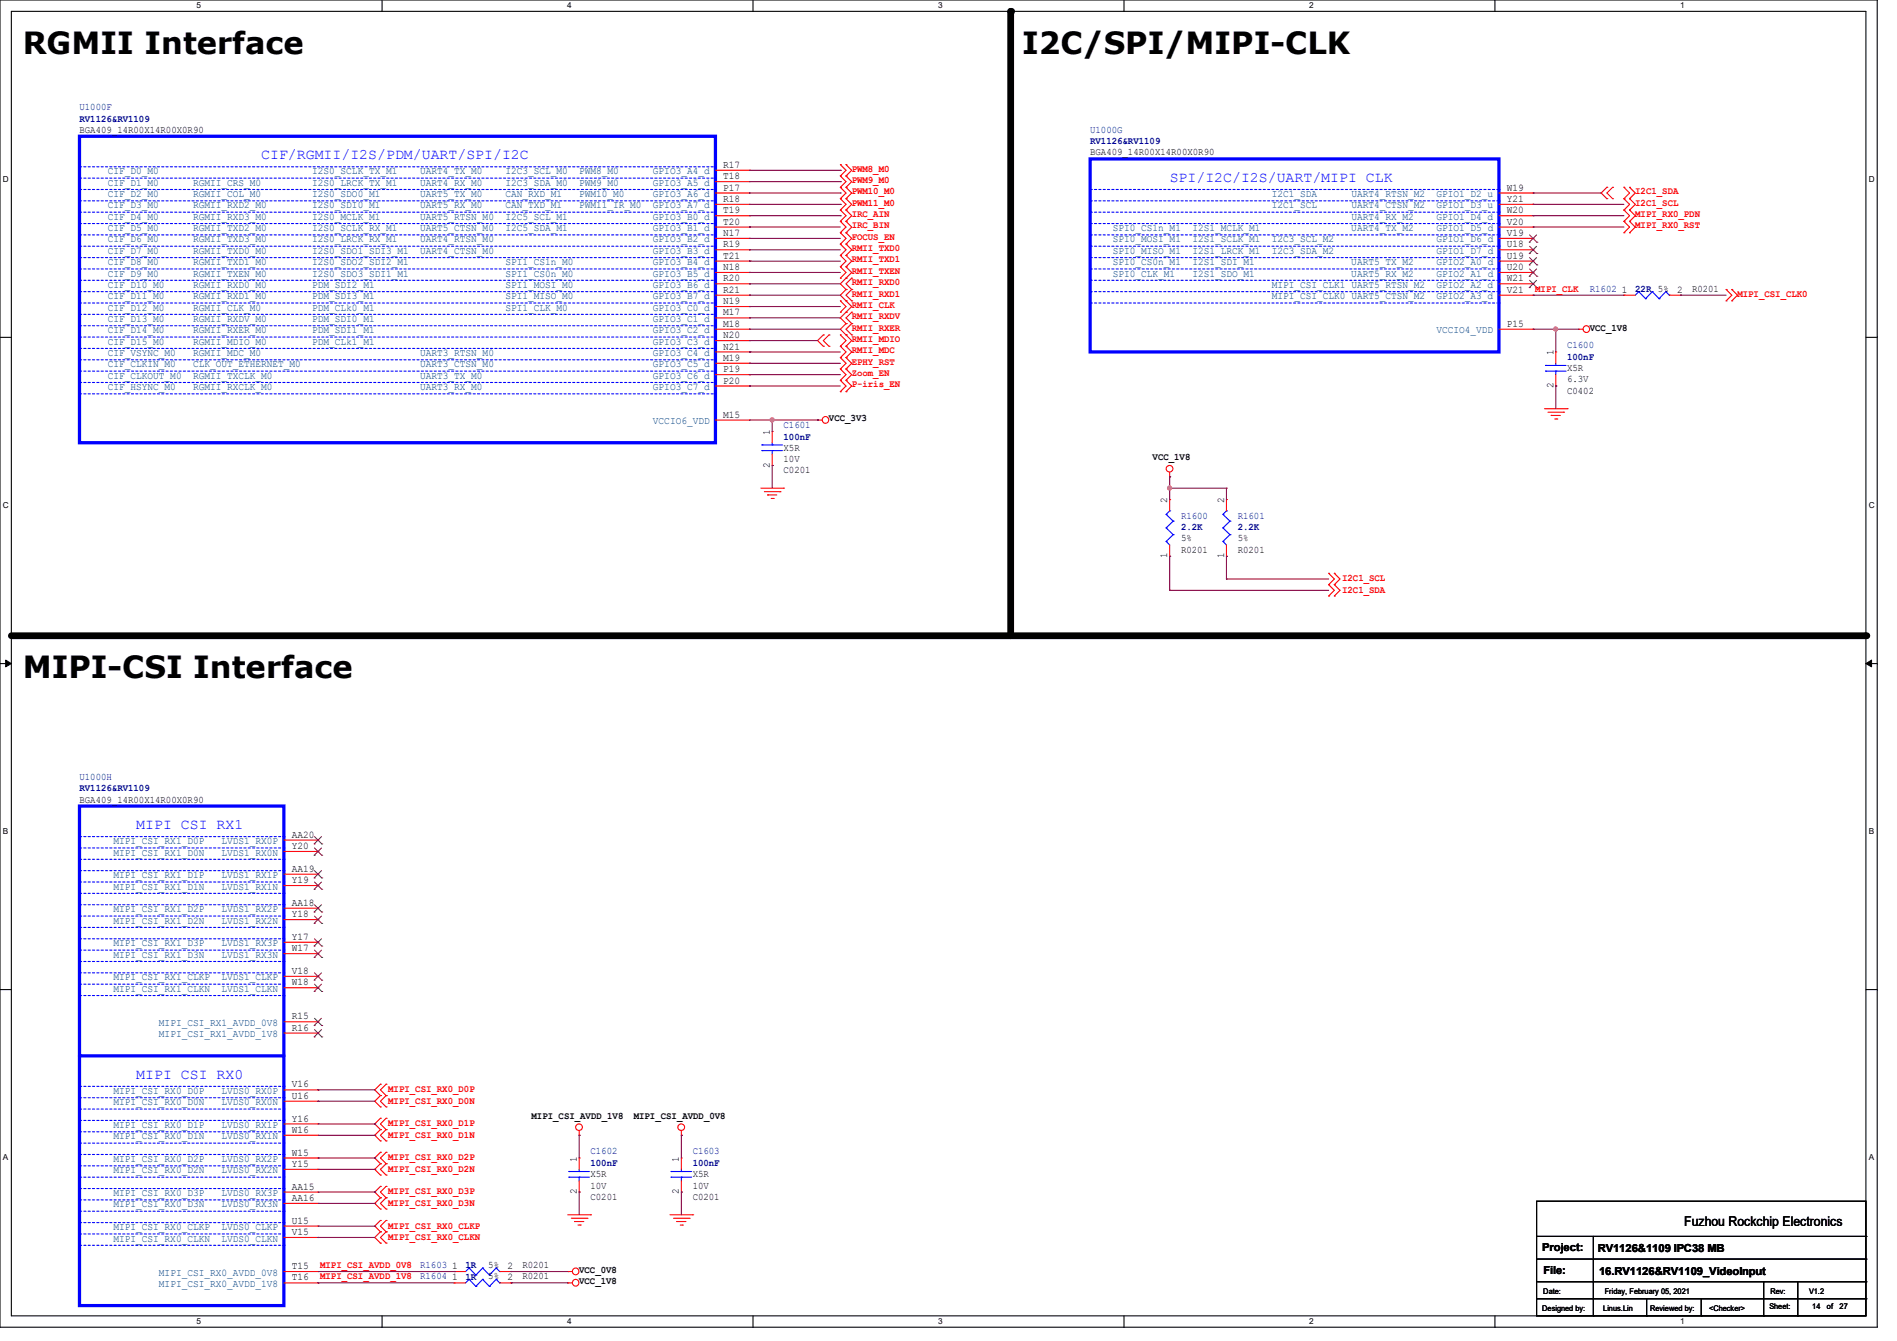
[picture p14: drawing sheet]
<svg xmlns="http://www.w3.org/2000/svg" width="297mm" height="210mm" viewBox="0 0 297 210" stroke-linecap="round" stroke-linejoin="round" font-family="sans-serif">
<defs><g id="words">
<g font-size="4.8">
<text x="3.6" y="8.4">RGMII Interface</text>
<text x="160" y="8.4">I2C/SPI/MIPI-CLK</text>
<text x="3.6" y="106.2">MIPI-CSI Interface</text>
</g>
<g font-size="2.3" fill="#00f">
<text x="40.9" y="25">CIF/RGMII/I2S/PDM/UART/SPI/I2C</text>
<text x="183.1" y="28.5">SPI/I2C/I2S/UART/MIPI CLK</text>
<text x="21.3" y="129.9">MIPI CSI RX1</text>
<text x="21.3" y="169">MIPI CSI RX0</text>
</g>
<text font-size="2.1" x="263.7" y="192">Fuzhou Rockchip Electronics</text>
<g font-size="1.7">
<text x="241.5" y="196">Project:</text>
<text x="250.1" y="196.1">RV1126&amp;1109 IPC38 MB</text>
<text x="241.6" y="199.5">File:</text>
<text x="250.4" y="199.7">16.RV1126&amp;RV1109_VideoInput</text>
</g>
<g font-size="1.6" fill="#000080">
<text x="12.4" y="17.2">U1000F</text>
<text x="12.4" y="19">RV1126&amp;RV1109</text>
<text x="170.7" y="20.8">U1000G</text>
<text x="170.7" y="22.6">RV1126&amp;RV1109</text>
<text x="248.9" y="45.7">R1602</text>
<text x="256" y="45.7">22R 5%</text>
<text x="245.4" y="54.6">C1600</text>
<text x="245.4" y="56.4">100nF</text>
<text x="122.7" y="67">C1601</text>
<text x="122.7" y="68.8">100nF</text>
<text x="184.9" y="81.2">R1600</text>
<text x="184.9" y="83.1">2.2K</text>
<text x="193.8" y="81.2">R1601</text>
<text x="193.8" y="83.1">2.2K</text>
<text x="12.4" y="122.1">U1000H</text>
<text x="12.4" y="123.9">RV1126&amp;RV1109</text>
<text x="92.5" y="180.8">C1602</text>
<text x="92.5" y="182.6">100nF</text>
<text x="108.5" y="180.8">C1603</text>
<text x="108.5" y="182.6">100nF</text>
<text x="65.8" y="198.6">R1603</text>
<text x="65.8" y="200.4">R1604</text>
<text x="72.9" y="198.6">1R</text>
<text x="72.9" y="200.4">1R</text>
</g>
<g font-size="1.6">
<text x="12.4" y="20.8">BGA409_14R00X14R00X0R90</text>
<text x="113.2" y="26.3">R17</text>
<text x="113.2" y="28.1">T18</text>
<text x="113.2" y="29.8">P17</text>
<text x="170.7" y="24.3">BGA409_14R00X14R00X0R90</text>
<text x="235.9" y="29.8">W19</text>
<text x="113.2" y="31.6">R18</text>
<text x="113.2" y="33.4">T19</text>
<text x="113.2" y="35.2">T20</text>
<text x="235.9" y="31.6">Y21</text>
<text x="235.9" y="33.4">W20</text>
<text x="235.9" y="35.2">V20</text>
<text x="113.2" y="37">N17</text>
<text x="113.2" y="38.7">R19</text>
<text x="113.2" y="40.5">T21</text>
<text x="235.9" y="37">V19</text>
<text x="235.9" y="38.7">U18</text>
<text x="235.9" y="40.5">U19</text>
<text x="113.2" y="42.3">N18</text>
<text x="113.2" y="44.1">R20</text>
<text x="113.2" y="45.8">R21</text>
<text x="113.2" y="47.6">N19</text>
<text x="235.9" y="42.3">U20</text>
<text x="235.9" y="44.1">W21</text>
<text x="235.9" y="45.8">V21</text>
<text x="253.9" y="45.8">1</text>
<text x="262.6" y="45.8">2</text>
<text x="264.9" y="45.7">R0201</text>
<text x="113.2" y="49.4">M17</text>
<text x="113.2" y="51.2">M18</text>
<text x="113.2" y="53">N20</text>
<text x="235.9" y="51.2">P15</text>
<text x="248.9" y="51.8">VCC_1V8</text>
<text x="113.2" y="54.7">N21</text>
<text x="113.2" y="56.5">M19</text>
<text x="113.2" y="58.3">P19</text>
<text x="243.2" y="55.7" transform="rotate(-90 243.2 55.7)">1</text>
<text x="245.4" y="58.1">X5R</text>
<text x="245.4" y="59.9">6.3V</text>
<text x="113.2" y="60.1">P20</text>
<text x="113.2" y="65.4">M15</text>
<text x="129.8" y="66">VCC_3V3</text>
<text x="243.2" y="60.8" transform="rotate(-90 243.2 60.8)">2</text>
<text x="245.4" y="61.7">C0402</text>
<text x="120.5" y="68.1" transform="rotate(-90 120.5 68.1)">1</text>
<text x="122.7" y="70.6">X5R</text>
<text x="120.5" y="73.2" transform="rotate(-90 120.5 73.2)">2</text>
<text x="122.7" y="74.1">C0201</text>
<text x="122.7" y="72.3">10V</text>
<text x="180.5" y="72">VCC_1V8</text>
<text x="182.8" y="78.8" transform="rotate(-90 182.8 78.8)">2</text>
<text x="191.6" y="78.8" transform="rotate(-90 191.6 78.8)">2</text>
<text x="182.8" y="87.5" transform="rotate(-90 182.8 87.5)">1</text>
<text x="184.9" y="86.6">R0201</text>
<text x="184.9" y="84.8">5%</text>
<text x="191.6" y="87.5" transform="rotate(-90 191.6 87.5)">1</text>
<text x="193.8" y="86.6">R0201</text>
<text x="193.8" y="84.8">5%</text>
<text x="12.4" y="125.7">BGA409_14R00X14R00X0R90</text>
<text x="45.7" y="131.2">AA20</text>
<text x="45.7" y="133">Y20</text>
<text x="45.7" y="136.5">AA19</text>
<text x="45.7" y="138.3">Y19</text>
<text x="45.7" y="141.9">AA18</text>
<text x="45.7" y="143.6">Y18</text>
<text x="45.7" y="147.2">Y17</text>
<text x="45.7" y="149">W17</text>
<text x="45.7" y="152.5">V18</text>
<text x="45.7" y="154.3">W18</text>
<text x="45.7" y="161.4">R16</text>
<text x="45.7" y="159.6">R15</text>
<text x="45.7" y="170.3">V16</text>
<text x="45.7" y="172.1">U16</text>
<text x="45.7" y="175.6">Y16</text>
<text x="45.7" y="177.4">W16</text>
<text x="83.2" y="175.2">MIPI_CSI_AVDD_1V8</text>
<text x="99.2" y="175.2">MIPI_CSI_AVDD_0V8</text>
<text x="45.7" y="181">W15</text>
<text x="45.7" y="182.8">Y15</text>
<text x="90.3" y="181.9" transform="rotate(-90 90.3 181.9)">1</text>
<text x="92.5" y="184.4">X5R</text>
<text x="106.3" y="181.9" transform="rotate(-90 106.3 181.9)">1</text>
<text x="108.5" y="184.4">X5R</text>
<text x="45.7" y="186.3">AA15</text>
<text x="45.7" y="188.1">AA16</text>
<text x="45.7" y="191.6">U15</text>
<text x="90.3" y="187" transform="rotate(-90 90.3 187)">2</text>
<text x="92.5" y="187.9">C0201</text>
<text x="92.5" y="186.1">10V</text>
<text x="106.3" y="187" transform="rotate(-90 106.3 187)">2</text>
<text x="108.5" y="187.9">C0201</text>
<text x="108.5" y="186.1">10V</text>
<text x="45.7" y="193.4">V15</text>
<text x="45.7" y="200.5">T16</text>
<text x="45.7" y="198.8">T15</text>
<text x="70.8" y="198.8">1</text>
<text x="70.8" y="200.5">1</text>
<text x="76.5" y="198.6">5%</text>
<text x="76.5" y="200.4">5%</text>
<text x="79.5" y="198.8">2</text>
<text x="79.5" y="200.5">2</text>
<text x="81.8" y="198.6">R0201</text>
<text x="81.8" y="200.4">R0201</text>
<text x="90.7" y="199.3">VCC_0V8</text>
<text x="90.7" y="201.1">VCC_1V8</text>
</g>
<g font-size="1.6" fill="#004080">
<text x="16.9" y="27.3">CIF_D0_M0</text>
<text x="16.9" y="29.1">CIF_D1_M0</text>
<text x="30.2" y="29.1">RGMII_CRS_M0</text>
<text x="48.9" y="27.3">I2S0_SCLK_TX_M1</text>
<text x="48.9" y="29.1">I2S0_LRCK_TX_M1</text>
<text x="65.8" y="27.3">UART4_TX_M0</text>
<text x="65.8" y="29.1">UART4_RX_M0</text>
<text x="79.1" y="27.3">I2C3_SCL_M0</text>
<text x="79.1" y="29.1">I2C3_SDA_M0</text>
<text x="90.7" y="27.3">PWM8_M0</text>
<text x="90.7" y="29.1">PWM9_M0</text>
<text x="102.2" y="27.3">GPIO3_A4_d</text>
<text x="102.2" y="29.1">GPIO3_A5_d</text>
<text x="16.9" y="30.9">CIF_D2_M0</text>
<text x="16.9" y="32.6">CIF_D3_M0</text>
<text x="16.9" y="34.4">CIF_D4_M0</text>
<text x="30.2" y="30.9">RGMII_COL_M0</text>
<text x="30.2" y="32.6">RGMII_RXD2_M0</text>
<text x="30.2" y="34.4">RGMII_RXD3_M0</text>
<text x="48.9" y="30.9">I2S0_SDO0_M1</text>
<text x="48.9" y="32.6">I2S0_SDI0_M1</text>
<text x="48.9" y="34.4">I2S0_MCLK_M1</text>
<text x="65.8" y="30.9">UART5_TX_M0</text>
<text x="65.8" y="32.6">UART5_RX_M0</text>
<text x="65.8" y="34.4">UART5_RTSN_M0</text>
<text x="79.1" y="30.9">CAN_RXD_M1</text>
<text x="79.1" y="32.6">CAN_TXD_M1</text>
<text x="79.1" y="34.4">I2C5_SCL_M1</text>
<text x="90.7" y="30.9">PWM10_M0</text>
<text x="90.7" y="32.6">PWM11_IR_M0</text>
<text x="102.2" y="30.9">GPIO3_A6_d</text>
<text x="102.2" y="32.6">GPIO3_A7_d</text>
<text x="102.2" y="34.4">GPIO3_B0_d</text>
<text x="199.1" y="30.9">I2C1_SDA</text>
<text x="199.1" y="32.6">I2C1_SCL</text>
<text x="211.6" y="30.9">UART4_RTSN_M2</text>
<text x="211.6" y="32.6">UART4_CTSN_M2</text>
<text x="211.6" y="34.4">UART4_RX_M2</text>
<text x="224.9" y="30.9">GPIO1_D2_u</text>
<text x="224.9" y="32.6">GPIO1_D3_u</text>
<text x="224.9" y="34.4">GPIO1_D4_d</text>
<text x="16.9" y="36.2">CIF_D5_M0</text>
<text x="16.9" y="38">CIF_D6_M0</text>
<text x="16.9" y="39.8">CIF_D7_M0</text>
<text x="16.9" y="41.5">CIF_D8_M0</text>
<text x="30.2" y="36.2">RGMII_TXD2_M0</text>
<text x="30.2" y="38">RGMII_TXD3_M0</text>
<text x="30.2" y="39.8">RGMII_TXD0_M0</text>
<text x="30.2" y="41.5">RGMII_TXD1_M0</text>
<text x="48.9" y="36.2">I2S0_SCLK_RX_M1</text>
<text x="48.9" y="38">I2S0_LRCK_RX_M1</text>
<text x="48.9" y="39.8">I2S0_SDO1_SDI3_M1</text>
<text x="48.9" y="41.5">I2S0_SDO2_SDI2_M1</text>
<text x="65.8" y="36.2">UART5_CTSN_M0</text>
<text x="65.8" y="38">UART4_RTSN_M0</text>
<text x="65.8" y="39.8">UART4_CTSN_M0</text>
<text x="79.1" y="36.2">I2C5_SDA_M1</text>
<text x="79.1" y="41.5">SPI1_CS1n_M0</text>
<text x="102.2" y="36.2">GPIO3_B1_d</text>
<text x="102.2" y="38">GPIO3_B2_d</text>
<text x="102.2" y="39.8">GPIO3_B3_d</text>
<text x="102.2" y="41.5">GPIO3_B4_d</text>
<text x="174.2" y="36.2">SPI0_CS1n_M1</text>
<text x="174.2" y="38">SPI0_MOSI_M1</text>
<text x="174.2" y="39.8">SPI0_MISO_M1</text>
<text x="174.2" y="41.5">SPI0_CS0n_M1</text>
<text x="186.7" y="36.2">I2S1_MCLK_M1</text>
<text x="186.7" y="38">I2S1_SCLK_M1</text>
<text x="186.7" y="39.8">I2S1_LRCK_M1</text>
<text x="186.7" y="41.5">I2S1_SDI_M1</text>
<text x="199.1" y="38">I2C3_SCL_M2</text>
<text x="199.1" y="39.8">I2C3_SDA_M2</text>
<text x="211.6" y="36.2">UART4_TX_M2</text>
<text x="211.6" y="41.5">UART5_TX_M2</text>
<text x="224.9" y="36.2">GPIO1_D5_d</text>
<text x="224.9" y="38">GPIO1_D6_d</text>
<text x="224.9" y="39.8">GPIO1_D7_d</text>
<text x="224.9" y="41.5">GPIO2_A0_d</text>
<text x="16.9" y="43.3">CIF_D9_M0</text>
<text x="16.9" y="45.1">CIF_D10_M0</text>
<text x="16.9" y="46.9">CIF_D11_M0</text>
<text x="30.2" y="43.3">RGMII_TXEN_M0</text>
<text x="30.2" y="45.1">RGMII_RXD0_M0</text>
<text x="30.2" y="46.9">RGMII_RXD1_M0</text>
<text x="48.9" y="43.3">I2S0_SDO3_SDI1_M1</text>
<text x="48.9" y="45.1">PDM_SDI2_M1</text>
<text x="48.9" y="46.9">PDM_SDI3_M1</text>
<text x="79.1" y="43.3">SPI1_CS0n_M0</text>
<text x="79.1" y="45.1">SPI1_MOSI_M0</text>
<text x="79.1" y="46.9">SPI1_MISO_M0</text>
<text x="102.2" y="43.3">GPIO3_B5_d</text>
<text x="102.2" y="45.1">GPIO3_B6_d</text>
<text x="102.2" y="46.9">GPIO3_B7_d</text>
<text x="174.2" y="43.3">SPI0_CLK_M1</text>
<text x="186.7" y="43.3">I2S1_SDO_M1</text>
<text x="199.1" y="45.1">MIPI_CSI_CLK1 UART5_RTSN_M2</text>
<text x="199.1" y="46.9">MIPI_CSI_CLK0 UART5_CTSN_M2</text>
<text x="211.6" y="43.3">UART5_RX_M2</text>
<text x="224.9" y="45.1">GPIO2_A2_d</text>
<text x="224.9" y="46.9">GPIO2_A3_d</text>
<text x="224.9" y="43.3">GPIO2_A1_d</text>
<text x="16.9" y="48.6">CIF_D12_M0</text>
<text x="16.9" y="50.4">CIF_D13_M0</text>
<text x="16.9" y="52.2">CIF_D14_M0</text>
<text x="16.9" y="54">CIF_D15_M0</text>
<text x="30.2" y="48.6">RGMII_CLK_M0</text>
<text x="30.2" y="50.4">RGMII_RXDV_M0</text>
<text x="30.2" y="52.2">RGMII_RXER_M0</text>
<text x="30.2" y="54">RGMII_MDIO_M0</text>
<text x="48.9" y="48.6">PDM_CLk0_M1</text>
<text x="48.9" y="50.4">PDM_SDI0_M1</text>
<text x="48.9" y="52.2">PDM_SDI1_M1</text>
<text x="48.9" y="54">PDM_CLk1_M1</text>
<text x="79.1" y="48.6">SPI1_CLK_M0</text>
<text x="102.2" y="48.6">GPIO3_C0_d</text>
<text x="102.2" y="50.4">GPIO3_C1_d</text>
<text x="102.2" y="52.2">GPIO3_C2_d</text>
<text x="102.2" y="54">GPIO3_C3_d</text>
<text x="224.9" y="52.2">VCCIO4_VDD</text>
<text x="16.9" y="55.8">CIF_VSYNC_M0</text>
<text x="16.9" y="57.5">CIF_CLKIN_M0</text>
<text x="16.9" y="59.3">CIF_CLKOUT_M0</text>
<text x="30.2" y="55.8">RGMII_MDC_M0</text>
<text x="30.2" y="57.5">CLK_OUT_ETHERNET_M0</text>
<text x="30.2" y="59.3">RGMII_TXCLK_M0</text>
<text x="65.8" y="55.8">UART3_RTSN_M0</text>
<text x="65.8" y="57.5">UART3_CTSN_M0</text>
<text x="65.8" y="59.3">UART3_TX_M0</text>
<text x="102.2" y="55.8">GPIO3_C4_d</text>
<text x="102.2" y="57.5">GPIO3_C5_d</text>
<text x="102.2" y="59.3">GPIO3_C6_d</text>
<text x="16.9" y="61.1">CIF_HSYNC_M0</text>
<text x="30.2" y="61.1">RGMII_RXCLK_M0</text>
<text x="65.8" y="61.1">UART3_RX_M0</text>
<text x="102.2" y="61.1">GPIO3_C7_d</text>
<text x="102.2" y="66.4">VCCIO6_VDD</text>
<text x="17.8" y="132.2">MIPI_CSI_RX1_D0P</text>
<text x="17.8" y="134">MIPI_CSI_RX1_D0N</text>
<text x="17.8" y="137.5">MIPI_CSI_RX1_D1P</text>
<text x="34.7" y="132.2">LVDS1_RX0P</text>
<text x="34.7" y="134">LVDS1_RX0N</text>
<text x="34.7" y="137.5">LVDS1_RX1P</text>
<text x="17.8" y="139.3">MIPI_CSI_RX1_D1N</text>
<text x="17.8" y="142.9">MIPI_CSI_RX1_D2P</text>
<text x="34.7" y="139.3">LVDS1_RX1N</text>
<text x="34.7" y="142.9">LVDS1_RX2P</text>
<text x="17.8" y="144.7">MIPI_CSI_RX1_D2N</text>
<text x="17.8" y="148.2">MIPI_CSI_RX1_D3P</text>
<text x="17.8" y="150">MIPI_CSI_RX1_D3N</text>
<text x="34.7" y="144.7">LVDS1_RX2N</text>
<text x="34.7" y="148.2">LVDS1_RX3P</text>
<text x="34.7" y="150">LVDS1_RX3N</text>
<text x="17.8" y="153.5">MIPI_CSI_RX1_CLKP</text>
<text x="17.8" y="155.3">MIPI_CSI_RX1_CLKN</text>
<text x="34.7" y="153.5">LVDS1_CLKP</text>
<text x="34.7" y="155.3">LVDS1_CLKN</text>
<text x="24.9" y="160.7">MIPI_CSI_RX1_AVDD_0V8</text>
<text x="24.9" y="162.4">MIPI_CSI_RX1_AVDD_1V8</text>
<text x="17.8" y="171.3">MIPI_CSI_RX0_D0P</text>
<text x="17.8" y="173.1">MIPI_CSI_RX0_D0N</text>
<text x="34.7" y="171.3">LVDS0_RX0P</text>
<text x="34.7" y="173.1">LVDS0_RX0N</text>
<text x="17.8" y="176.7">MIPI_CSI_RX0_D1P</text>
<text x="17.8" y="178.4">MIPI_CSI_RX0_D1N</text>
<text x="34.7" y="176.7">LVDS0_RX1P</text>
<text x="34.7" y="178.4">LVDS0_RX1N</text>
<text x="17.8" y="182">MIPI_CSI_RX0_D2P</text>
<text x="17.8" y="183.8">MIPI_CSI_RX0_D2N</text>
<text x="34.7" y="182">LVDS0_RX2P</text>
<text x="34.7" y="183.8">LVDS0_RX2N</text>
<text x="17.8" y="187.3">MIPI_CSI_RX0_D3P</text>
<text x="17.8" y="189.1">MIPI_CSI_RX0_D3N</text>
<text x="34.7" y="187.3">LVDS0_RX3P</text>
<text x="34.7" y="189.1">LVDS0_RX3N</text>
<text x="17.8" y="192.7">MIPI_CSI_RX0_CLKP</text>
<text x="17.8" y="194.4">MIPI_CSI_RX0_CLKN</text>
<text x="34.7" y="192.7">LVDS0_CLKP</text>
<text x="34.7" y="194.4">LVDS0_CLKN</text>
<text x="24.9" y="201.6">MIPI_CSI_RX0_AVDD_1V8</text>
<text x="24.9" y="199.8">MIPI_CSI_RX0_AVDD_0V8</text>
</g>
<g font-size="1.6" fill="#f00">
<text x="133.3" y="26.9">PWM8_M0</text>
<text x="133.3" y="28.7">PWM9_M0</text>
<text x="133.3" y="30.4">PWM10_M0</text>
<text x="133.3" y="32.2">PWM11_M0</text>
<text x="133.3" y="34">IRC_AIN</text>
<text x="133.3" y="35.8">IRC_BIN</text>
<text x="256" y="30.4">I2C1_SDA</text>
<text x="256" y="32.2">I2C1_SCL</text>
<text x="256" y="34">MIPI_RX0_PDN</text>
<text x="256" y="35.8">MIPI_RX0_RST</text>
<text x="133.3" y="37.5">FOCUS_EN</text>
<text x="133.3" y="39.3">RMII_TXD0</text>
<text x="133.3" y="41.1">RMII_TXD1</text>
<text x="133.3" y="46.4">RMII_RXD1</text>
<text x="133.3" y="44.7">RMII_RXD0</text>
<text x="133.3" y="42.9">RMII_TXEN</text>
<text x="240.4" y="45.7">MIPI_CLK</text>
<text x="272" y="46.4">MIPI_CSI_CLK0</text>
<text x="133.3" y="50">RMII_RXDV</text>
<text x="133.3" y="48.2">RMII_CLK</text>
<text x="133.3" y="51.8">RMII_RXER</text>
<text x="133.3" y="53.5">RMII_MDIO</text>
<text x="133.3" y="55.3">RMII_MDC</text>
<text x="133.3" y="57.1">EPHY_RST</text>
<text x="133.3" y="58.9">Zoom_EN</text>
<text x="133.3" y="60.7">P-iris_EN</text>
<text x="210.1" y="91.1">I2C1_SCL</text>
<text x="210.1" y="92.8">I2C1_SDA</text>
<text x="60.8" y="171.1">MIPI_CSI_RX0_D0P</text>
<text x="60.8" y="172.8">MIPI_CSI_RX0_D0N</text>
<text x="60.8" y="176.4">MIPI_CSI_RX0_D1P</text>
<text x="60.8" y="178.2">MIPI_CSI_RX0_D1N</text>
<text x="60.8" y="181.7">MIPI_CSI_RX0_D2P</text>
<text x="60.8" y="183.5">MIPI_CSI_RX0_D2N</text>
<text x="60.8" y="187.1">MIPI_CSI_RX0_D3P</text>
<text x="60.8" y="188.8">MIPI_CSI_RX0_D3N</text>
<text x="60.8" y="192.4">MIPI_CSI_RX0_CLKP</text>
<text x="60.8" y="194.2">MIPI_CSI_RX0_CLKN</text>
<text x="50.1" y="198.6">MIPI_CSI_AVDD_0V8</text>
<text x="50.1" y="200.4">MIPI_CSI_AVDD_1V8</text>
</g>
<g font-size="1.3">
<text x="30.8" y="1.3">5</text>
<text x="88.8" y="1.3">4</text>
<text x="146.9" y="1.3">3</text>
<text x="205" y="1.3">2</text>
<text x="263.1" y="1.3">1</text>
<text x=".5" y="28.4">D</text>
<text x="292.6" y="28.4">D</text>
<text x=".5" y="79.5">C</text>
<text x="292.6" y="79.5">C</text>
<text x=".5" y="130.6">B</text>
<text x="292.6" y="130.6">B</text>
<text x=".5" y="181.7">A</text>
<text x="292.6" y="181.7">A</text>
<text x="30.8" y="207.4">5</text>
<text x="88.8" y="207.4">4</text>
<text x="146.9" y="207.4">3</text>
<text x="205" y="207.4">2</text>
<text x="263.1" y="207.4">1</text>
</g>
<g font-size="1.2">
<text x="241.6" y="202.6">Date:</text>
<text x="251.2" y="202.6">Friday, February 05, 2021</text>
<text x="277.2" y="202.6">Rev:</text>
<text x="283.2" y="202.6">V1.2</text>
<text x="241.5" y="205.3">Designed by:</text>
<text x="251" y="205.3">Linus.Lin</text>
<text x="258.4" y="205.3">Reviewed by:</text>
<text x="267.6" y="205.3">&lt;Checker&gt;</text>
<text x="277" y="205.1">Sheet:</text>
<text x="283.8" y="205.1">14</text>
<text x="286" y="205.1">of</text>
<text x="288" y="205.1">27</text>
</g>
</g></defs>
<path d="M0 0h293.9v207.9h-293.9zM1.8 1.8h290.3v204.3h-290.3z" fill="none" stroke="#000" stroke-width=".17"/>
<g fill="#fff">
<path d="M30.8 .2h.7v1.4h-.7z"/>
<path d="M30.8 206.2h.7v1.4h-.7z"/>
</g>
<path d="M59.8 0v1.8M59.8 206.1v1.8" fill="none" stroke="#000" stroke-width=".17"/>
<g fill="#fff">
<path d="M88.8 .2h.7v1.4h-.7z"/>
<path d="M88.8 206.2h.7v1.4h-.7z"/>
</g>
<path d="M117.9 0v1.8M117.9 206.1v1.8" fill="none" stroke="#000" stroke-width=".17"/>
<g fill="#fff">
<path d="M146.9 .2h.7v1.4h-.7z"/>
<path d="M146.9 206.2h.7v1.4h-.7z"/>
</g>
<path d="M176 0v1.8M176 206.1v1.8" fill="none" stroke="#000" stroke-width=".17"/>
<g fill="#fff">
<path d="M205 .2h.7v1.4h-.7z"/>
<path d="M205 206.2h.7v1.4h-.7z"/>
</g>
<path d="M234.1 0v1.8M234.1 206.1v1.8" fill="none" stroke="#000" stroke-width=".17"/>
<g fill="#fff">
<path d="M263.1 .2h.6v1.4h-.6z"/>
<path d="M263.1 206.2h.6v1.4h-.6z"/>
<path d="M.5 27.3h.9v1.4h-.9z"/>
<path d="M292.6 27.3h.9v1.4h-.9z"/>
<path d="M.5 78.4h.9v1.4h-.9z"/>
<path d="M292.6 78.4h.9v1.4h-.9z"/>
</g>
<path d="M0 52.8h1.8M292.1 52.8h1.8" fill="none" stroke="#000" stroke-width=".17"/>
<g fill="#fff">
<path d="M.5 129.5h.8v1.4h-.8z"/>
<path d="M292.6 129.5h.8v1.4h-.8z"/>
</g>
<path d="M0 103.9h1.8M292.1 103.9h1.8" fill="none" stroke="#000" stroke-width=".17"/>
<path d="M.9 103.4l.9 .5-.9 .5zM292.1 103.9l.9-.5v1z" fill="#000" stroke="#000" stroke-width=".16"/>
<g fill="#fff">
<path d="M.5 180.5h.8v1.4h-.8z"/>
<path d="M292.6 180.5h.8v1.4h-.8z"/>
</g>
<g fill="none" stroke="#000" stroke-width=".17">
<path d="M0 155h1.8M292.1 155h1.8M240.6 188.1h51.5v18h-51.5zM240.6 193.6h51.5M240.6 197.2h51.5M249.5 193.6v12.5M292.1 193.6h.1M292.1 197.2h.1M240.6 200.7h51.5M240.6 203.4h51.5M249.5 206.1h.1M257.8 206.1h.1"/>
<path d="M257.8 203.4v2.7M266.4 206.1h.1M266.4 203.4v2.7M276.1 206.1h.1M276.1 200.7v5.4M281.5 206.1h.1M281.5 200.7v5.4M292.1 200.7h.1M292.1 203.4h.1"/>
</g>
<path d="M158.2 1.8v97.8M1.8 99.6h290.3" fill="none" stroke="#000" stroke-width="1.1"/>
<g fill="#000">
<circle cx="158.2" cy="1.8" r=".53"/>
<circle cx="292.1" cy="99.6" r=".53"/>
</g>
<g fill="none" stroke="#f00" stroke-width=".17">
<path d="M131.6 31.1h.1M131.6 29.3h.1M131.6 27.6h.1M131.6 25.8h.1M131.6 32.9h.1M131.6 34.7h.1M131.6 36.4h.1M131.6 38.2h.1M131.6 29.3l.9 .9-.9 .9M131.6 25.8l.9 .9-.9 .9M131.6 31.1l.9 .9-.9 .9M131.6 27.6l.9 .8-.9 .9"/>
<path d="M131.6 32.9l.9 .9-.9 .9M131.6 34.7l.9 .9-.9 .8M131.6 36.4l.9 .9-.9 .9M131.6 38.2l.9 .9-.9 .9M132.5 31.1h.1M132.5 29.3h.1M132.5 27.6h.1M132.5 25.8h.1M132.5 32.9h.1M132.5 34.7h.1M132.5 36.4h.1M132.5 38.2h.1"/>
<path d="M132.5 29.3l.8 .9-.8 .9M132.5 25.8l.8 .9-.8 .9M132.5 31.1l.8 .9-.8 .9M132.5 27.6l.8 .8-.8 .9M132.5 32.9l.8 .9-.8 .9M132.5 34.7l.8 .9-.8 .8M132.5 36.4l.8 .9-.8 .9M132.5 38.2l.8 .9-.8 .9M251.6 29.3h.1M251.6 31.1h.1M251.6 29.3l-.9 .9 .9 .9M252.5 31.1h.1"/>
<path d="M252.5 29.3h.1M252.5 29.3l-.9 .9 .9 .9M254.3 31.1h.1M254.3 29.3h.1M254.3 32.9h.1M254.3 34.7h.1M254.3 36.4h.1M254.3 32.9l.8 .9-.8 .9M254.3 29.3l.8 .9-.8 .9M254.3 31.1l.8 .9-.8 .9M254.3 34.7l.8 .9-.8 .8M255.1 31.1h.1"/>
<path d="M255.1 29.3h.1M255.1 32.9h.1M255.1 34.7h.1M255.1 36.4h.1M255.1 34.7l.9 .9-.9 .8M255.1 29.3l.9 .9-.9 .9M255.1 31.1l.9 .9-.9 .9M255.1 32.9l.9 .9-.9 .9M128.9 52.5h.1M128.9 54.2h.1M128.9 52.5l-.9 .8 .9 .9M129.8 54.2h.1"/>
<path d="M129.8 52.5h.1M129.8 52.5l-.9 .8 .9 .9M131.6 40h.1M131.6 41.8h.1M131.6 43.6h.1M131.6 48.9h.1M131.6 47.1h.1M131.6 54.2h.1M131.6 52.5h.1M131.6 56h.1M131.6 57.8h.1M131.6 59.6h.1"/>
<path d="M131.6 40l.9 .9-.9 .9M131.6 41.8l.9 .9-.9 .9M131.6 47.1l.9 .9-.9 .9M131.6 56l.9 .9-.9 .9M131.6 52.5l.9 .8-.9 .9M131.6 54.2l.9 .9-.9 .9M131.6 57.8l.9 .9-.9 .9M131.6 59.6l.9 .9-.9 .8M132.5 48.9h.1M132.5 50.7h.1M132.5 45.3h.1M132.5 47.1h.1"/>
<path d="M132.5 43.6h.1M132.5 40h.1M132.5 41.8h.1M132.5 52.5h.1M132.5 54.2h.1M132.5 56h.1M132.5 57.8h.1M132.5 59.6h.1M132.5 45.3l-.9 .9 1.7 1.8-1.7 1.8 .9 .9M132.5 41.8l.8 .9-1.7 1.7 .9 .9M132.5 40l.8 .9-.8 .9M132.5 50.7l-.9 .9 1.7 1.7-.8 .9"/>
<path d="M132.5 57.8l.8 .9-.8 .9M132.5 54.2l.8 .9-.8 .9M132.5 56l.8 .9-.8 .9M132.5 59.6l.8 .9-.8 .8M133.3 50.7h.1M133.3 48.9h.1M133.3 47.1h.1M133.3 45.3h.1M133.3 43.6h.1M133.3 52.5h.1M133.3 48.9l-.8 .9 .8 .9M133.3 45.3l-.8 .9 .8 .9"/>
<path d="M133.3 43.6l-.8 .8 .8 .9M133.3 50.7l-.8 .9 .8 .9M247.1 51.6h.1M247.1 51.6h.8M270.3 47.1h.1M270.3 45.3h.1M270.3 45.3l.8 .9-.8 .9M271.1 47.1h.1M271.1 45.3h.1M271.1 45.3l.9 .9-.9 .9M119.1 76.5h3.6M119.7 77h2.4"/>
<path d="M120.2 77.5h.1M120.2 77.5h1.4M120.7 78.1h.4M121.1 78.1h.1M122.1 77h.1M122.7 76.5h.1M128 65.8h.1M128 65.8h.7M131.6 61.3h.1M132.5 61.3h.1M183.1 74.7h.1M183.1 78.2h.1"/>
<path d="M183.1 74v.7M183.1 78.2v1.8M192 78.2h.1M192 78.2v1.8M241.8 64h3.6M242.4 64.6h2.4M242.9 65.1h.1M242.9 65.1h1.4M243.4 65.6h.4M243.8 65.6h.1M244.8 64.6h.1M245.4 64h.1"/>
<path d="M183.1 87.1h.1M183.1 85.3v1.8M192 87.1h.1M192 85.3v1.8M208 91.6h.1M208 89.8h.1M208 93.3h.1M208 89.8l.9 .9-.9 .9M208 91.6l.9 .9-.9 .8M208.9 91.6h.1M208.9 89.8h.1M208.9 93.3h.1"/>
<path d="M208.9 89.8l.9 .9-.9 .9M208.9 91.6l.9 .9-.9 .8M59.6 169.8h.1M59.6 171.6h.1M59.6 173.4h.1M59.6 175.1h.1M59.6 176.9h.1M59.6 178.7h.1M59.6 169.8l-.9 .9 .9 .9M59.6 171.6l-.9 .9 .9 .9M59.6 175.1l-.9 .9 .9 .9M59.6 176.9l-.9 .9 .9 .9"/>
<path d="M60.5 171.6h.1M60.5 169.8h.1M60.5 173.4h.1M60.5 176.9h.1M60.5 175.1h.1M60.5 178.7h.1M60.5 169.8l-.9 .9 .9 .9M60.5 171.6l-.9 .9 .9 .9M60.5 175.1l-.9 .9 .9 .9M60.5 176.9l-.9 .9 .9 .9M90.7 177.8h.1M90.7 177.1v.7"/>
<path d="M106.7 177.8h.1M106.7 177.1v.7M59.6 180.5h.1M59.6 182.2h.1M59.6 184h.1M59.6 191.1h.1M59.6 192.9h.1M59.6 194.7h.1M59.6 185.8h.1M59.6 187.6h.1M59.6 189.4h.1M59.6 180.5l-.9 .9 .9 .8"/>
<path d="M59.6 182.2l-.9 .9 .9 .9M59.6 191.1l-.9 .9 .9 .9M59.6 192.9l-.9 .9 .9 .9M59.6 185.8l-.9 .9 .9 .9M59.6 187.6l-.9 .9 .9 .9M60.5 182.2h.1M60.5 180.5h.1M60.5 184h.1M60.5 192.9h.1M60.5 191.1h.1M60.5 194.7h.1M60.5 187.6h.1"/>
<path d="M60.5 185.8h.1M60.5 189.4h.1M60.5 180.5l-.9 .9 .9 .8M60.5 182.2l-.9 .9 .9 .9M60.5 191.1l-.9 .9 .9 .9M60.5 192.9l-.9 .9 .9 .9M60.5 185.8l-.9 .9 .9 .9M60.5 187.6l-.9 .9 .9 .9M88.9 199.1h.1M88.9 190.2h3.6M88.9 199.1h.7M89.5 190.8h2.4"/>
<path d="M90 191.3h.1M90 191.3h1.4M90.5 191.9h.3M90.7 181.4h.1M90.7 186.7h.1M90.7 181.4v1.7M90.7 184.9v1.8M90.8 191.9h.1M91.9 190.8h.1M92.5 190.2h.1M104.9 190.2h3.6M105.5 190.8h2.4"/>
<path d="M106 191.3h.1M106 191.3h1.4M106.5 191.9h.3M106.8 191.9h.1M107.9 190.8h.1M108.5 190.2h.1M88.9 200.9h.1M88.9 200.9h.7"/>
<circle cx="248.4" cy="51.5" r=".52"/>
<circle cx="129.2" cy="65.8" r=".52"/>
<circle cx="183.1" cy="73.4" r=".52"/>
<circle cx="90.7" cy="176.5" r=".52"/>
<circle cx="106.7" cy="176.5" r=".52"/>
<circle cx="90.1" cy="199.1" r=".52"/>
<circle cx="90.1" cy="200.9" r=".52"/>
</g>
<g fill="none" stroke="#00f" stroke-width=".17">
<path d="M182.6 84.8h.1M182.6 82.7h.1M182.6 80.6h.1M182.6 84.8l.5 .5M182.6 82.7l1.1 1M182.6 80.6l1.1 1M183.1 80h.1M183.1 80l-.5 .6M183.7 83.7h.1M183.7 81.6h.1M183.7 83.7l-1.1 1.1M183.7 81.6l-1.1 1.1"/>
<path d="M191.5 84.8h.1M191.5 82.7h.1M191.5 80.6h.1M191.5 84.8l.5 .5M191.5 82.7l1.1 1M191.5 80.6l1.1 1M192 80h.1M192 80l-.5 .6M192.6 83.7h.1M192.6 81.6h.1M192.6 83.7l-1.1 1.1M192.6 81.6l-1.1 1.1"/>
<path d="M89.1 184.4h.1M89.1 183.5h.1M89.1 184.4h3.2M89.1 183.5h3.2M90.7 183.5h.1M90.7 184.4h.1M90.7 183.1v.4M90.7 184.4v.5"/>
</g>
<path d="M12.4 126.2h32v78.3h-32zM12.4 165.4h32" fill="none" stroke="#00f" stroke-width=".51"/>
<circle cx="12.4" cy="165.4" r=".25" fill="#00f"/>
<g fill="none" stroke="#00f" stroke-width=".17" stroke-dasharray=".3">
<path d="M12.4 38.6h99.6M12.4 35h99.6M12.4 36.8h99.6M12.4 31.5h99.6M12.4 33.2h99.6M12.4 27.9h99.6M12.4 29.7h99.6M12.4 26.1h99.6M112 38.6h.1M112 35h.1M112 36.8h.1M112 31.5h.1"/>
<path d="M112 33.2h.1M112 27.9h.1M112 29.7h.1M112 26.1h.1M170.7 38.6h64M170.7 29.7h64M170.7 31.5h64M170.7 33.2h64M170.7 35h64M170.7 36.8h64M234.7 38.6h.1M234.7 29.7h.1"/>
<path d="M234.7 31.5h.1M234.7 33.2h.1M234.7 35h.1M234.7 36.8h.1M12.4 59.9h99.6M12.4 58.1h99.6M12.4 56.3h99.6M12.4 52.8h99.6M12.4 54.6h99.6M12.4 49.2h99.6M12.4 51h99.6M12.4 45.7h99.6"/>
<path d="M12.4 47.5h99.6M12.4 42.1h99.6M12.4 43.9h99.6M12.4 40.3h99.6M112 59.9h.1M112 58.1h.1M112 56.3h.1M112 52.8h.1M112 54.6h.1M112 49.2h.1M112 51h.1M112 45.7h.1"/>
<path d="M112 47.5h.1M112 42.1h.1M112 43.9h.1M112 40.3h.1M170.7 47.5h64M170.7 45.7h64M170.7 40.3h64M170.7 42.1h64M170.7 43.9h64M234.7 47.5h.1M234.7 45.7h.1M234.7 40.3h.1"/>
<path d="M234.7 42.1h.1M234.7 43.9h.1M12.4 61.7h99.6M112 61.7h.1M12.4 139.9h32M12.4 138.1h32M12.4 132.8h32M12.4 134.6h32M12.4 136.4h32M12.4 131h32M44.4 139.9h.1M44.4 138.1h.1"/>
<path d="M44.4 132.8h.1M44.4 134.6h.1M44.4 136.4h.1M44.4 131h.1M12.4 148.8h32M12.4 152.4h32M12.4 147h32M12.4 143.5h32M12.4 150.6h32M12.4 154.1h32M12.4 141.7h32M12.4 145.2h32"/>
<path d="M12.4 155.9h32M44.4 148.8h.1M44.4 152.4h.1M44.4 147h.1M44.4 143.5h.1M44.4 150.6h.1M44.4 154.1h.1M44.4 141.7h.1M44.4 145.2h.1M44.4 155.9h.1M12.4 170.1h32M12.4 173.7h32"/>
<path d="M12.4 175.5h32M12.4 177.2h32M12.4 179h32M12.4 171.9h32M44.4 170.1h.1M44.4 173.7h.1M44.4 175.5h.1M44.4 177.2h.1M44.4 179h.1M44.4 171.9h.1M12.4 193.3h32M12.4 182.6h32"/>
<path d="M12.4 184.4h32M12.4 180.8h32M12.4 195h32M12.4 187.9h32M12.4 189.7h32M12.4 186.1h32M12.4 191.5h32M44.4 193.3h.1M44.4 182.6h.1M44.4 184.4h.1M44.4 180.8h.1M44.4 195h.1"/>
<path d="M44.4 187.9h.1M44.4 189.7h.1M44.4 186.1h.1M44.4 191.5h.1"/>
</g>
<g fill="none" stroke="#f00" stroke-width=".17">
<path d="M112 26.7h5.3M112 28.4h5.3M112 30.2h5.3M112 32h5.3M112 33.8h5.3M112 35.6h5.3M112 37.3h5.3M112 39.1h5.3M117.3 26.7h.1M117.3 28.4h.1M117.3 30.2h.1M117.3 32h.1"/>
<path d="M117.3 33.8h.1M117.3 35.6h.1M117.3 37.3h.1M117.3 39.1h.1M234.7 30.2h5.3M234.7 32h5.3M234.7 33.8h5.3M234.7 35.6h5.3M234.7 37.3h5.3M234.7 39.1h5.3M240 30.2h.1M240 32h.1"/>
<path d="M240 33.8h.1M240 35.6h.1M240 37.3h.1M240 39.1h.1M112 46.2h5.3M112 40.9h5.3M112 42.7h5.3M112 44.4h5.3M112 48h5.3M112 49.8h5.3M112 51.6h5.3M112 53.3h5.3"/>
<path d="M112 55.1h5.3M112 56.9h5.3M112 58.7h5.3M117.3 40.9h.1M117.3 42.7h.1M117.3 44.4h.1M117.3 46.2h.1M117.3 48h.1M117.3 49.8h.1M117.3 51.6h.1M117.3 53.3h.1M117.3 55.1h.1"/>
<path d="M117.3 56.9h.1M117.3 58.7h.1M234.7 46.2h5.3M234.7 40.9h5.3M234.7 42.7h5.3M234.7 44.4h5.3M234.7 51.6h5.3M240 40.9h.1M240 42.7h.1M240 44.4h.1M240 46.2h.1M240 51.6h.1"/>
<path d="M243.6 55.1h.1M243.6 55.1v1.8M243.6 58.7v1.8M254.3 46.2h.1M254.3 46.2h1.7M261.4 46.2h1.7M263.1 46.2h.1M112 60.5h5.3M112 65.8h5.3M117.3 60.5h.1M117.3 65.8h.1M120.9 67.6h.1"/>
<path d="M120.9 72.9h.1M120.9 67.6v1.7M120.9 71.1v1.8M243.6 60.5h.1M44.4 131.6h5.4M44.4 133.3h5.4M44.4 136.9h5.4M44.4 138.7h5.4M49.8 131.6h.1M49.8 133.3h.1M49.8 136.9h.1M49.8 138.7h.1"/>
<path d="M44.4 142.2h5.4M44.4 144h5.4M44.4 147.6h5.4M44.4 149.4h5.4M44.4 152.9h5.4M44.4 154.7h5.4M49.8 142.2h.1M49.8 144h.1M49.8 147.6h.1M49.8 149.4h.1M49.8 152.9h.1M49.8 154.7h.1"/>
<path d="M44.4 170.7h5.4M44.4 172.5h5.4M44.4 176h5.4M44.4 177.8h5.4M44.4 161.8h5.4M44.4 160h5.4M49.8 170.7h.1M49.8 172.5h.1M49.8 176h.1M49.8 177.8h.1M49.8 161.8h.1M49.8 160h.1"/>
<path d="M44.4 181.4h5.4M44.4 183.1h5.4M44.4 186.7h5.4M44.4 188.5h5.4M44.4 192h5.4M44.4 193.8h5.4M44.4 199.1h5.4M49.8 181.4h.1M49.8 183.1h.1M49.8 186.7h.1M49.8 188.5h.1M49.8 192h.1"/>
<path d="M49.8 193.8h.1M49.8 199.1h.1M71.1 199.1h.1M71.1 199.1h1.8M78.2 199.1h1.8M80 199.1h.1M106.7 181.4h.1M106.7 186.7h.1M106.7 181.4v1.7M106.7 184.9v1.8M44.4 200.9h5.4M49.8 200.9h.1"/>
<path d="M71.1 200.9h.1M71.1 200.9h1.8M78.2 200.9h1.8M80 200.9h.1"/>
</g>
<g fill="none" stroke="#804000" stroke-width=".16">
<path d="M239.4 37.9h.1M239.4 39.7h.1M239.5 36.8l1.1 1.1M239.5 38.6l1.1 1.1M240.6 36.8l-1.2 1.1M240.6 38.6l-1.2 1.1M240.6 37.9h.1M240.6 39.7h.1M239.4 41.5h.1M239.4 43.3h.1M239.4 45h.1M239.5 40.3l1.1 1.2"/>
<path d="M239.5 42.1l1.1 1.2M239.5 43.9l1.1 1.1M240.6 40.3l-1.2 1.2M240.6 42.1l-1.2 1.2M240.6 43.9l-1.2 1.1M240.6 41.5h.1M240.6 43.3h.1M240.6 45h.1M49.2 132.2h.1M49.2 133.9h.1M49.2 137.5h.1M49.2 139.3h.1"/>
<path d="M49.2 131l1.2 1.2M49.2 132.8l1.2 1.1M49.2 136.4l1.2 1.1M49.2 138.1l1.2 1.2M50.3 131l-1.1 1.2M50.3 132.8l-1.1 1.1M50.3 136.4l-1.1 1.1M50.3 138.1l-1.1 1.2M50.4 132.2h.1M50.4 133.9h.1M50.4 137.5h.1M50.4 139.3h.1"/>
<path d="M49.2 142.8h.1M49.2 144.6h.1M49.2 148.2h.1M49.2 149.9h.1M49.2 153.5h.1M49.2 155.3h.1M49.2 141.7l1.2 1.1M49.2 143.5l1.2 1.1M49.2 147l1.2 1.2M49.2 148.8l1.2 1.1M49.2 152.4l1.2 1.1M49.2 154.1l1.2 1.2"/>
<path d="M49.2 159.5l1.2 1.1M50.3 141.7l-1.1 1.1M50.3 143.5l-1.1 1.1M50.3 147l-1.1 1.2M50.3 148.8l-1.1 1.1M50.3 152.4l-1.1 1.1M50.3 154.1l-1.1 1.2M50.3 159.5l-1.1 1.1M50.4 142.8h.1M50.4 144.6h.1M50.4 148.2h.1M50.4 149.9h.1"/>
<path d="M50.4 153.5h.1M50.4 155.3h.1M49.2 162.4h.1M49.2 160.6h.1M49.2 161.2l1.2 1.2M50.3 161.2l-1.1 1.2M50.4 162.4h.1M50.4 160.6h.1"/>
</g>
<g fill="none" stroke="#00f" stroke-width=".17">
<path d="M242 58.1h.1M242 57.2h.1M242 58.1h3.2M242 57.2h3.2M243.6 57.2h.1M243.6 58.1h.1M243.6 56.9v.3M243.6 58.1v.6M256.6 45.7h.1M256.6 45.7l-.6 .5M256.6 45.7l1 1.1M257.6 46.8h.1"/>
<path d="M258.7 45.7h.1M258.7 45.7l-1.1 1.1M258.7 45.7l1.1 1.1M259.8 46.8h.1M260.8 45.7h.1M260.8 45.7l-1 1.1M260.8 45.7l.6 .5M261.4 46.2h.1M119.3 70.6h.1M119.3 69.7h.1M119.3 70.6h3.2M119.3 69.7h3.2"/>
<path d="M120.9 69.7h.1M120.9 70.6h.1M120.9 69.3v.4M120.9 70.6v.5M73.4 198.6h.1M73.4 198.6l-.5 .5M73.4 198.6l1.1 1.1M74.5 199.7h.1M75.6 198.6h.1M75.6 198.6l-1.1 1.1M75.6 198.6l1 1.1M76.6 199.7h.1"/>
<path d="M77.7 198.6h.1M77.7 198.6l-1.1 1.1M77.7 198.6l.5 .5M78.2 199.1h.1M105.1 184.4h.1M105.1 183.5h.1M105.1 184.4h3.2M105.1 183.5h3.2M106.7 183.5h.1M106.7 184.4h.1M106.7 183.1v.4M106.7 184.4v.5"/>
<path d="M73.4 200.4h.1M73.4 200.4l-.5 .5M73.4 200.4l1.1 1.1M74.5 201.5h.1M75.6 200.4h.1M75.6 200.4l-1.1 1.1M75.6 200.4l1 1.1M76.6 201.5h.1M77.7 200.4h.1M77.7 200.4l-1.1 1.1M77.7 200.4l.5 .5M78.2 200.9h.1"/>
</g>
<path d="M12.4 21.3h99.6v48h-99.6zM170.7 24.9h64v30.2h-64z" fill="none" stroke="#00f" stroke-width=".51"/>
<g fill="none" stroke="#800040" stroke-width=".17">
<path d="M117.3 39.1h.1M117.3 37.3h.1M117.3 35.6h.1M117.3 39.1h14.3M117.3 30.2h14.3M117.3 32h14.3M117.3 33.8h14.3M117.3 26.7h14.3M117.3 28.4h14.3M117.3 35.6h14.3M117.3 37.3h14.3M131.6 33.8h.1"/>
<path d="M131.6 26.7h.1M131.6 28.4h.1M131.6 30.2h.1M131.6 32h.1M240 30.2h.1M240 32h.1M240 35.6h.1M240 33.8h.1M240 30.2h10.7M240 32h14.3M240 33.8h14.3M240 35.6h14.3"/>
<path d="M117.3 49.8h.1M117.3 51.6h.1M117.3 53.3h.1M117.3 48h.1M117.3 42.7h.1M117.3 40.9h.1M117.3 46.2h.1M117.3 44.4h.1M117.3 55.1h.1M117.3 56.9h.1M117.3 58.7h.1M117.3 49.8h14.3"/>
<path d="M117.3 51.6h14.3M117.3 53.3h10.7M117.3 48h14.3M117.3 42.7h14.3M117.3 40.9h14.3M117.3 46.2h14.3M117.3 44.4h14.3M117.3 55.1h14.3M117.3 56.9h14.3M117.3 58.7h14.3M240 51.6h.1M240 46.2h.1"/>
<path d="M240 51.6h7.1M240 46.2h14.3M243.6 51.6h.1M243.6 51.6v3.5M263.1 46.2h.1M263.1 46.2h7.2M117.3 60.5h.1M117.3 65.8h10.7M117.3 60.5h14.3M120.9 65.8h.1M120.9 72.9h.1M120.9 65.8v1.8"/>
<path d="M120.9 72.9v3.6M128 65.8h.1M183.1 74.7h.1M183.1 76.5h.1M183.1 74.7v3.5M183.1 76.5h8.9M192 76.5h.1M192 76.5v1.7M243.6 60.5h.1M243.6 60.5v3.5M183.1 92.5h.1M183.1 87.1h.1"/>
<path d="M183.1 92.5h24.9M183.1 87.1v5.4M192 90.7h.1M192 87.1h.1M192 90.7h16M192 87.1v3.6M49.8 170.7h.1M49.8 172.5h.1M49.8 170.7h8.9M49.8 172.5h8.9M49.8 176h8.9M49.8 177.8h8.9"/>
<path d="M58.7 176h.1M58.7 177.8h.1M90.7 177.8h.1M90.7 177.8v3.6M106.7 177.8h.1M106.7 177.8v3.6M49.8 193.8h.1M49.8 181.4h8.9M49.8 183.1h8.9M49.8 192h8.9M49.8 193.8h8.9M49.8 186.7h8.9"/>
<path d="M49.8 188.5h8.9M49.8 199.1h21.3M58.7 181.4h.1M58.7 183.1h.1M58.7 192h.1M58.7 186.7h.1M58.7 188.5h.1M71.1 199.1h.1M80 199.1h.1M80 199.1h8.9M90.7 186.7h.1M90.7 186.7v3.5"/>
<path d="M106.7 186.7h.1M106.7 186.7v3.5M49.8 200.9h.1M49.8 200.9h21.3M80 200.9h.1M80 200.9h8.9"/>
</g>
<g fill="#f0f" stroke="#f0f" stroke-width=".17">
<circle cx="183.1" cy="76.4" r=".32"/>
<circle cx="120.9" cy="65.8" r=".32"/>
<circle cx="243.6" cy="51.5" r=".32"/>
</g>
<use href="#words"/>
</svg>
